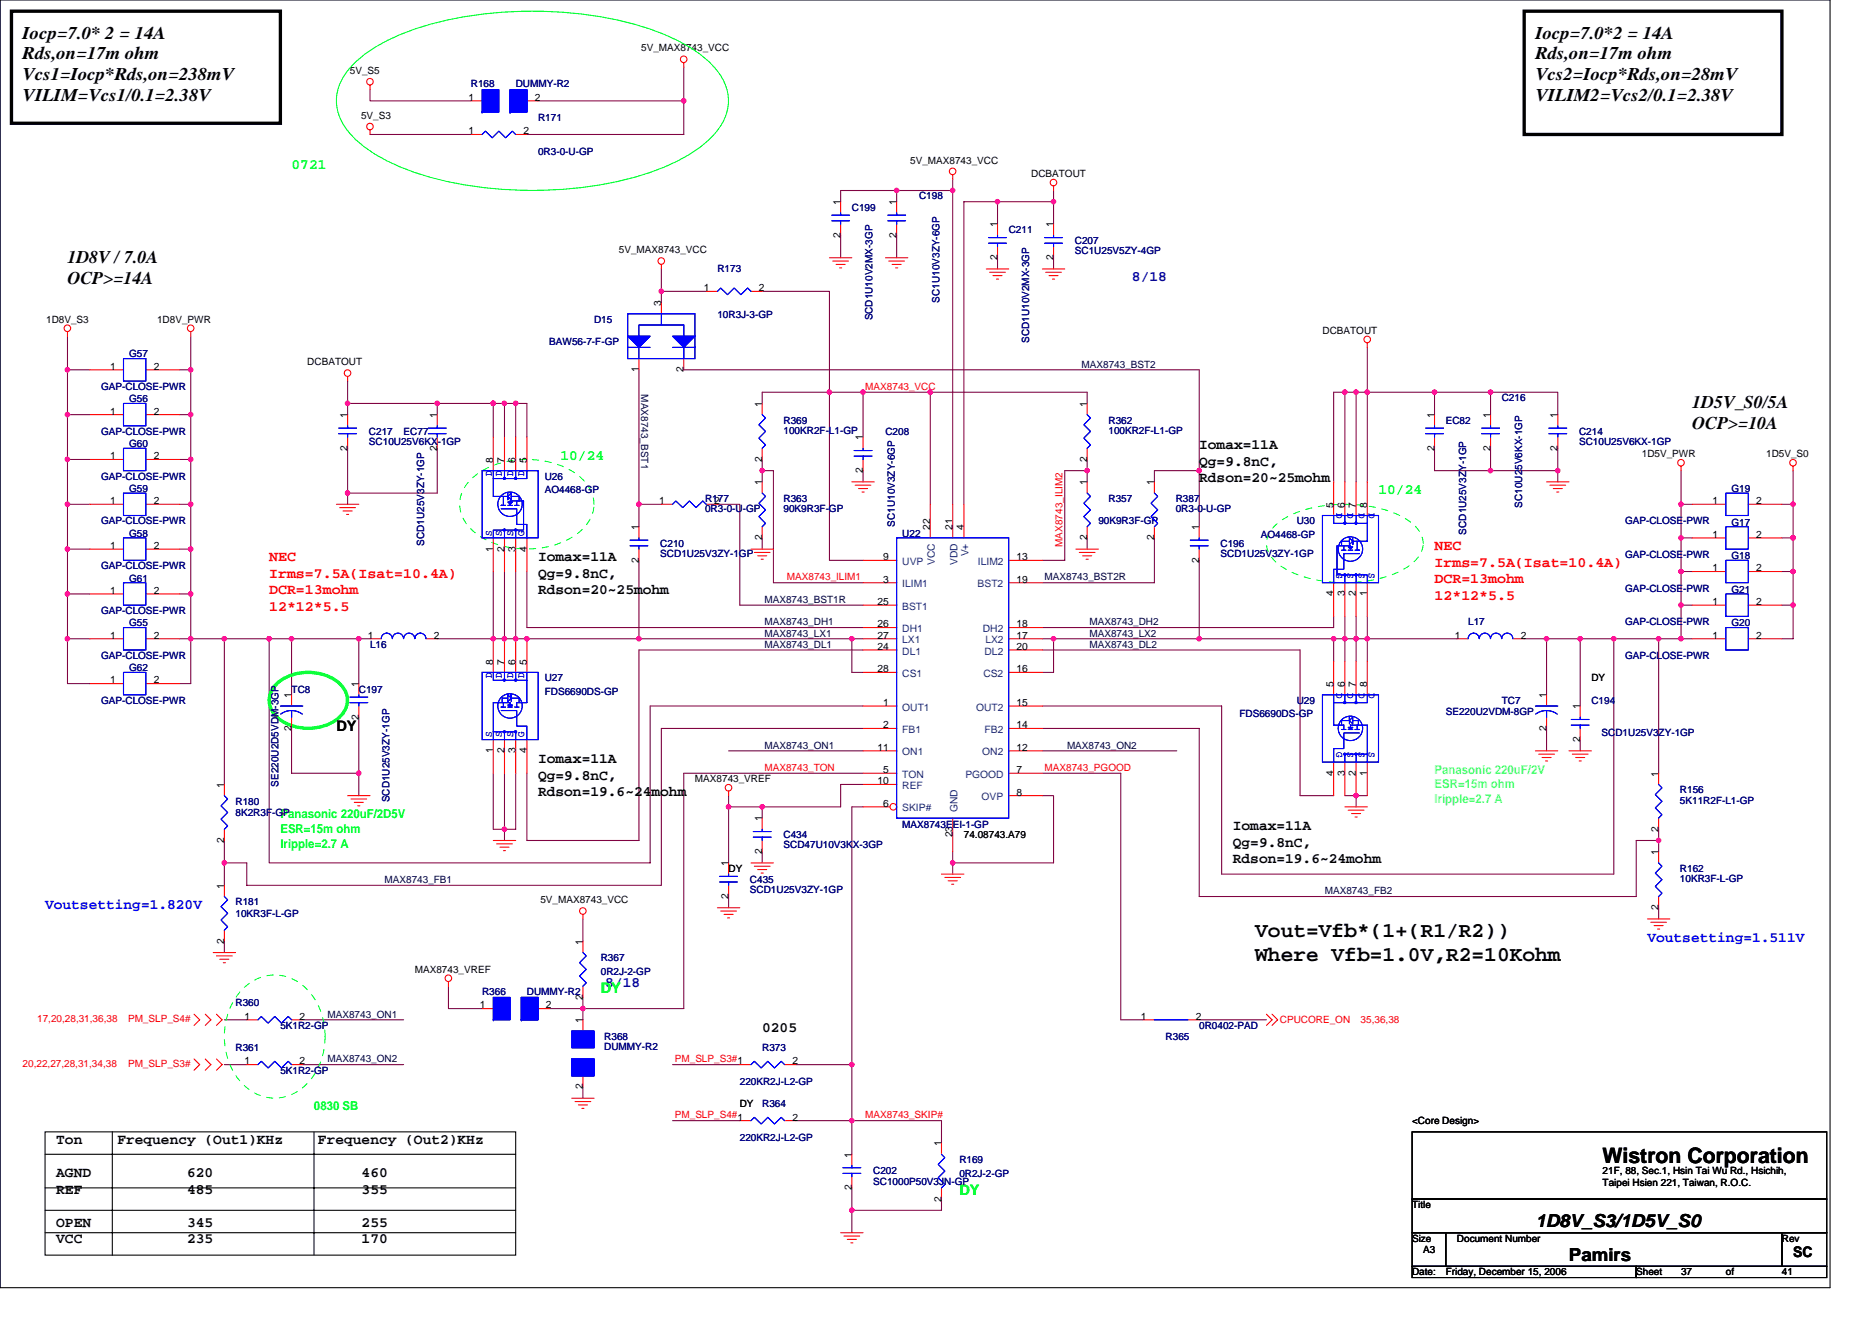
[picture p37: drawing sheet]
<svg xmlns="http://www.w3.org/2000/svg" width="297mm" height="210mm" viewBox="0 0 297 210" stroke-linecap="round" stroke-linejoin="round" font-family="sans-serif">
<defs><g id="words">
<g font-size="3.4">
<text x="199.2" y="148.6">Vout=Vfb*(1+(R1/R2))</text>
<text x="199.2" y="152.4">Where Vfb=1.0V,R2=10Kohm</text>
<text x="254.3" y="184.5">Wistron Corporation</text>
</g>
<g font-size="2.8">
<text x="3.6" y="6.1">Iocp=7.0* 2 = 14A</text>
<text x="3.6" y="9.4">Rds,on=17m ohm</text>
<text x="243.6" y="6.1">Iocp=7.0*2 = 14A</text>
<text x="243.6" y="9.4">Rds,on=17m ohm</text>
<text x="3.6" y="12.7">Vcs1=Iocp*Rds,on=238mV</text>
<text x="3.6" y="16">VILIM=Vcs1/0.1=2.38V</text>
<text x="243.6" y="12.7">Vcs2=Iocp*Rds,on=28mV</text>
<text x="243.6" y="16">VILIM2=Vcs2/0.1=2.38V</text>
<text x="10.7" y="41.7">1D8V / 7.0A</text>
<text x="10.7" y="45">OCP&gt;=14A</text>
<text x="268.5" y="64.8">1D5V_S0/5A</text>
<text x="268.5" y="68.1">OCP&gt;=10A</text>
<text x="243.6" y="194.6">1D8V_S3/1D5V_S0</text>
<text x="249" y="200">Pamirs</text>
</g>
<g font-size="2.3" fill="#0f0">
<text x="46.3" y="26.8">0721</text>
<text x="88.9" y="73">10/24</text>
<text x="218.7" y="78.4">10/24</text>
<text x="95.3" y="157.5">DY</text>
<text x="152.2" y="189.5">DY</text>
</g>
<g font-size="2.3" fill="#0000a0">
<text x="179.6" y="44.6">8/18</text>
<text x="96.1" y="156.6">8/18</text>
</g>
<g font-size="2.3">
<text x="190.3" y="71.3">Iomax=11A</text>
<text x="190.3" y="73.9">Qg=9.8nC,</text>
<text x="190.3" y="76.5">Rdson=20~25mohm</text>
<text x="85.4" y="89">Iomax=11A</text>
<text x="85.4" y="91.7">Qg=9.8nC,</text>
<text x="85.4" y="94.3">Rdson=20~25mohm</text>
<text x="53.4" y="115.9">DY</text>
<text x="85.4" y="121.1">Iomax=11A</text>
<text x="85.4" y="123.7">Qg=9.8nC,</text>
<text x="85.4" y="126.3">Rdson=19.6~24mohm</text>
<text x="195.6" y="131.7">Iomax=11A</text>
<text x="195.6" y="134.3">Qg=9.8nC,</text>
<text x="195.6" y="137">Rdson=19.6~24mohm</text>
<text x="120.9" y="163.7">0205</text>
<text x="8.9" y="181.5">Ton</text>
<text x="18.6" y="181.5">Frequency (Out1)KHz</text>
<text x="50.5" y="181.5">Frequency (Out2)KHz</text>
<text x="8.9" y="186.8">AGND</text>
<text x="8.9" y="189.4">REF</text>
<text x="29.7" y="186.8">620</text>
<text x="29.7" y="189.4">485</text>
<text x="57.4" y="186.8">460</text>
<text x="57.4" y="189.4">355</text>
<text x="8.9" y="194.6">OPEN</text>
<text x="8.9" y="197.3">VCC</text>
<text x="29.7" y="194.6">345</text>
<text x="29.7" y="197.3">235</text>
<text x="57.4" y="194.6">255</text>
<text x="57.4" y="197.3">170</text>
<text x="284.5" y="199.5">SC</text>
</g>
<g font-size="2.3" fill="#f00">
<text x="42.7" y="89">NEC</text>
<text x="227.6" y="87.3">NEC</text>
<text x="227.6" y="89.9">Irms=7.5A(Isat=10.4A)</text>
<text x="42.7" y="91.7">Irms=7.5A(Isat=10.4A)</text>
<text x="42.7" y="94.3">DCR=13mohm</text>
<text x="227.6" y="92.5">DCR=13mohm</text>
<text x="227.6" y="95.1">12*12*5.5</text>
<text x="42.7" y="96.9">12*12*5.5</text>
</g>
<g font-size="2.3" fill="#00f">
<text x="7.2" y="144.2">Voutsetting=1.820V</text>
<text x="261.4" y="149.5">Voutsetting=1.511V</text>
</g>
<g font-size="1.9" fill="#0ff">
<text x="227.6" y="122.7">Panasonic 220uF/2V</text>
<text x="227.6" y="125.1">ESR=15m ohm</text>
<text x="227.6" y="127.4">Iripple=2.7 A</text>
</g>
<g font-size="1.9" fill="#0f0">
<text x="44.5" y="129.8">Panasonic 220uF/2D5V</text>
<text x="44.5" y="132.2">ESR=15m ohm</text>
<text x="44.5" y="134.5">Iripple=2.7 A</text>
<text x="49.8" y="176.1">0830 SB</text>
</g>
<g font-size="1.6">
<text x="55.5" y="11.7">5V_S5</text>
<text x="101.7" y="8.2">5V_MAX8743_VCC</text>
<text x="74.4" y="16">1</text>
<text x="84.9" y="16">2</text>
<text x="57.3" y="18.8">5V_S3</text>
<text x="74.4" y="21.3">1</text>
<text x="83.1" y="21.3">2</text>
<text x="144.4" y="26">5V_MAX8743_VCC</text>
<text x="163.6" y="28.1">DCBATOUT</text>
<text x="133.4" y="32.5" transform="rotate(-90 133.4 32.5)">1</text>
<text x="142.3" y="32.5" transform="rotate(-90 142.3 32.5)">1</text>
<text x="98.2" y="40.2">5V_MAX8743_VCC</text>
<text x="133.4" y="37.7" transform="rotate(-90 133.4 37.7)">2</text>
<text x="142.3" y="37.7" transform="rotate(-90 142.3 37.7)">2</text>
<text x="158.3" y="41.3" transform="rotate(-90 158.3 41.3)">2</text>
<text x="158.3" y="36.1" transform="rotate(-90 158.3 36.1)">1</text>
<text x="167.1" y="41.3" transform="rotate(-90 167.1 41.3)">2</text>
<text x="167.1" y="36.1" transform="rotate(-90 167.1 36.1)">1</text>
<text x="111.7" y="46.2">1</text>
<text x="120.4" y="46.2">2</text>
<text x="7.3" y="51.2">1D8V_S3</text>
<text x="24.9" y="51.2">1D8V_PWR</text>
<text x="104.9" y="48.5" transform="rotate(-90 104.9 48.5)">3</text>
<text x="209.8" y="53">DCBATOUT</text>
<text x="17.5" y="58.7">1</text>
<text x="24.4" y="58.7">2</text>
<text x="48.8" y="58">DCBATOUT</text>
<text x="101.4" y="59.1" transform="rotate(-90 101.4 59.1)">1</text>
<text x="108.5" y="59.1" transform="rotate(-90 108.5 59.1)">2</text>
<text x="17.5" y="65.8">1</text>
<text x="24.4" y="65.8">2</text>
<text x="120.9" y="64.5" transform="rotate(-90 120.9 64.5)">1</text>
<text x="172.5" y="64.5" transform="rotate(-90 172.5 64.5)">1</text>
<text x="55.1" y="71.5" transform="rotate(-90 55.1 71.5)">2</text>
<text x="55.1" y="66.3" transform="rotate(-90 55.1 66.3)">1</text>
<text x="69.4" y="71.5" transform="rotate(-90 69.4 71.5)">2</text>
<text x="69.4" y="66.3" transform="rotate(-90 69.4 66.3)">1</text>
<text x="136.9" y="69.9" transform="rotate(-90 136.9 69.9)">1</text>
<text x="227.6" y="71.5" transform="rotate(-90 227.6 71.5)">2</text>
<text x="227.6" y="66.3" transform="rotate(-90 227.6 66.3)">1</text>
<text x="236.5" y="71.5" transform="rotate(-90 236.5 71.5)">2</text>
<text x="236.5" y="66.3" transform="rotate(-90 236.5 66.3)">1</text>
<text x="247.2" y="71.5" transform="rotate(-90 247.2 71.5)">2</text>
<text x="247.2" y="66.3" transform="rotate(-90 247.2 66.3)">1</text>
<text x="17.5" y="72.9">1</text>
<text x="24.4" y="72.9">2</text>
<text x="78.2" y="73.4" transform="rotate(-90 78.2 73.4)">8</text>
<text x="80" y="73.4" transform="rotate(-90 80 73.4)">7</text>
<text x="81.8" y="73.4" transform="rotate(-90 81.8 73.4)">6</text>
<text x="83.6" y="73.4" transform="rotate(-90 83.6 73.4)">5</text>
<text x="120.9" y="77" transform="rotate(-90 120.9 77)">1</text>
<text x="120.9" y="73.3" transform="rotate(-90 120.9 73.3)">2</text>
<text x="136.9" y="75.1" transform="rotate(-90 136.9 75.1)">2</text>
<text x="172.5" y="77" transform="rotate(-90 172.5 77)">1</text>
<text x="172.5" y="73.3" transform="rotate(-90 172.5 73.3)">2</text>
<text x="183.2" y="77" transform="rotate(-90 183.2 77)">1</text>
<text x="260.5" y="72.5">1D5V_PWR</text>
<text x="280.2" y="72.5">1D5V_S0</text>
<text x="17.5" y="80">1</text>
<text x="24.4" y="80">2</text>
<text x="104.6" y="80">1</text>
<text x="113.3" y="80">2</text>
<text x="211.6" y="80.5" transform="rotate(-90 211.6 80.5)">5</text>
<text x="213.4" y="80.5" transform="rotate(-90 213.4 80.5)">6</text>
<text x="215.2" y="80.5" transform="rotate(-90 215.2 80.5)">7</text>
<text x="216.9" y="80.5" transform="rotate(-90 216.9 80.5)">8</text>
<text x="271.7" y="80">1</text>
<text x="278.7" y="80">2</text>
<text x="17.5" y="87.1">1</text>
<text x="24.4" y="87.1">2</text>
<text x="78.2" y="87.5" transform="rotate(-90 78.2 87.5)">1</text>
<text x="80" y="87.5" transform="rotate(-90 80 87.5)">2</text>
<text x="81.8" y="87.5" transform="rotate(-90 81.8 87.5)">3</text>
<text x="83.6" y="87.5" transform="rotate(-90 83.6 87.5)">4</text>
<text x="101.4" y="89.3" transform="rotate(-90 101.4 89.3)">2</text>
<text x="101.4" y="84.1" transform="rotate(-90 101.4 84.1)">1</text>
<text x="120.9" y="85.7" transform="rotate(-90 120.9 85.7)">2</text>
<text x="140.1" y="88.9">9</text>
<text x="147.6" y="84.1" transform="rotate(-90 147.6 84.1)">22</text>
<text x="151.1" y="84.1" transform="rotate(-90 151.1 84.1)">21</text>
<text x="152.9" y="84.1" transform="rotate(-90 152.9 84.1)">4</text>
<text x="161.3" y="88.9">13</text>
<text x="172.5" y="85.7" transform="rotate(-90 172.5 85.7)">2</text>
<text x="183.2" y="85.7" transform="rotate(-90 183.2 85.7)">2</text>
<text x="190.3" y="89.3" transform="rotate(-90 190.3 89.3)">2</text>
<text x="190.3" y="84.1" transform="rotate(-90 190.3 84.1)">1</text>
<text x="271.7" y="85.3">1</text>
<text x="278.7" y="85.3">2</text>
<text x="17.5" y="94.2">1</text>
<text x="24.4" y="94.2">2</text>
<text x="139.3" y="96">25</text>
<text x="140.1" y="92.4">3</text>
<text x="161.3" y="92.4">19</text>
<text x="211.6" y="94.6" transform="rotate(-90 211.6 94.6)">4</text>
<text x="213.4" y="94.6" transform="rotate(-90 213.4 94.6)">3</text>
<text x="215.2" y="94.6" transform="rotate(-90 215.2 94.6)">2</text>
<text x="216.9" y="94.6" transform="rotate(-90 216.9 94.6)">1</text>
<text x="271.7" y="90.7">1</text>
<text x="271.7" y="96">1</text>
<text x="278.7" y="90.7">2</text>
<text x="278.7" y="96">2</text>
<text x="17.5" y="101.3">1</text>
<text x="24.4" y="101.3">2</text>
<text x="58.4" y="101.3">1</text>
<text x="68.9" y="101.3">2</text>
<text x="139.3" y="101.3">27</text>
<text x="139.3" y="99.5">26</text>
<text x="161.3" y="101.3">17</text>
<text x="161.3" y="99.5">18</text>
<text x="230.8" y="101.3">1</text>
<text x="241.3" y="101.3">2</text>
<text x="271.7" y="101.3">1</text>
<text x="278.7" y="101.3">2</text>
<text x="78.2" y="105.4" transform="rotate(-90 78.2 105.4)">8</text>
<text x="80" y="105.4" transform="rotate(-90 80 105.4)">7</text>
<text x="81.8" y="105.4" transform="rotate(-90 81.8 105.4)">6</text>
<text x="83.6" y="105.4" transform="rotate(-90 83.6 105.4)">5</text>
<text x="139.3" y="106.7">28</text>
<text x="139.3" y="103.1">24</text>
<text x="161.3" y="106.7">16</text>
<text x="161.3" y="103.1">20</text>
<text x="17.5" y="108.4">1</text>
<text x="24.4" y="108.4">2</text>
<text x="46.2" y="110.8" transform="rotate(-90 46.2 110.8)">1</text>
<text x="56.9" y="109" transform="rotate(-90 56.9 109)">1</text>
<text x="140.1" y="112">1</text>
<text x="161.3" y="112">15</text>
<text x="211.6" y="109" transform="rotate(-90 211.6 109)">5</text>
<text x="213.4" y="109" transform="rotate(-90 213.4 109)">6</text>
<text x="215.2" y="109" transform="rotate(-90 215.2 109)">7</text>
<text x="216.9" y="109" transform="rotate(-90 216.9 109)">8</text>
<text x="245.4" y="110.8" transform="rotate(-90 245.4 110.8)">1</text>
<text x="250.7" y="112.5" transform="rotate(-90 250.7 112.5)">1</text>
<text x="252.5" y="108.1">DY</text>
<text x="46.2" y="116" transform="rotate(-90 46.2 116)">2</text>
<text x="56.9" y="114.2" transform="rotate(-90 56.9 114.2)">2</text>
<text x="78.2" y="119.5" transform="rotate(-90 78.2 119.5)">1</text>
<text x="80" y="119.5" transform="rotate(-90 80 119.5)">2</text>
<text x="81.8" y="119.5" transform="rotate(-90 81.8 119.5)">3</text>
<text x="83.6" y="119.5" transform="rotate(-90 83.6 119.5)">4</text>
<text x="139.3" y="119.1">11</text>
<text x="140.1" y="115.5">2</text>
<text x="161.3" y="119.1">12</text>
<text x="161.3" y="115.5">14</text>
<text x="245.4" y="116" transform="rotate(-90 245.4 116)">2</text>
<text x="250.7" y="117.7" transform="rotate(-90 250.7 117.7)">2</text>
<text x="35.6" y="125" transform="rotate(-90 35.6 125)">1</text>
<text x="110.3" y="124.1">MAX8743_VREF</text>
<text x="139.3" y="124.4">10</text>
<text x="140.1" y="122.7">5</text>
<text x="161.3" y="122.7">7</text>
<text x="211.6" y="123.1" transform="rotate(-90 211.6 123.1)">4</text>
<text x="213.4" y="123.1" transform="rotate(-90 213.4 123.1)">3</text>
<text x="215.2" y="123.1" transform="rotate(-90 215.2 123.1)">2</text>
<text x="216.9" y="123.1" transform="rotate(-90 216.9 123.1)">1</text>
<text x="263.2" y="123.2" transform="rotate(-90 263.2 123.2)">1</text>
<text x="120.9" y="130.3" transform="rotate(-90 120.9 130.3)">1</text>
<text x="140.1" y="128">6</text>
<text x="161.3" y="126.2">8</text>
<text x="263.2" y="132" transform="rotate(-90 263.2 132)">2</text>
<text x="35.6" y="133.7" transform="rotate(-90 35.6 133.7)">2</text>
<text x="115.6" y="137.4" transform="rotate(-90 115.6 137.4)">1</text>
<text x="120.9" y="135.5" transform="rotate(-90 120.9 135.5)">2</text>
<text x="151.1" y="132.9" transform="rotate(-90 151.1 132.9)">23</text>
<text x="152.9" y="133">74.08743.A79</text>
<text x="263.2" y="135.7" transform="rotate(-90 263.2 135.7)">1</text>
<text x="35.6" y="141" transform="rotate(-90 35.6 141)">1</text>
<text x="85.7" y="143.3">5V_MAX8743_VCC</text>
<text x="115.6" y="142.6" transform="rotate(-90 115.6 142.6)">2</text>
<text x="115.6" y="138.3">DY</text>
<text x="35.6" y="149.7" transform="rotate(-90 35.6 149.7)">2</text>
<text x="92.5" y="149.9" transform="rotate(-90 92.5 149.9)">1</text>
<text x="263.2" y="144.4" transform="rotate(-90 263.2 144.4)">2</text>
<text x="65.8" y="154.3">MAX8743_VREF</text>
<text x="38.8" y="161.8">1</text>
<text x="47.5" y="161.8">2</text>
<text x="76.1" y="160">1</text>
<text x="86.6" y="160">2</text>
<text x="92.5" y="158.6" transform="rotate(-90 92.5 158.6)">2</text>
<text x="181" y="161.8">1</text>
<text x="189.8" y="161.8">2</text>
<text x="92.5" y="162.3" transform="rotate(-90 92.5 162.3)">1</text>
<text x="38.8" y="168.9">1</text>
<text x="47.5" y="168.9">2</text>
<text x="92.5" y="172.8" transform="rotate(-90 92.5 172.8)">2</text>
<text x="125.7" y="168.9">2</text>
<text x="117.4" y="175.7">DY</text>
<text x="125.7" y="177.8">2</text>
<text x="224.1" y="178.3">&lt;Core Design&gt;</text>
<text x="135.1" y="183.7" transform="rotate(-90 135.1 183.7)">1</text>
<text x="149.4" y="181.9" transform="rotate(-90 149.4 181.9)">1</text>
<text x="135.1" y="188.8" transform="rotate(-90 135.1 188.8)">2</text>
<text x="149.4" y="190.6" transform="rotate(-90 149.4 190.6)">2</text>
<text x="224.1" y="191.7">Title</text>
<text x="254.3" y="186.3">21F, 88, Sec.1, Hsin Tai Wu Rd., Hsichih,</text>
<text x="254.3" y="188.1">Taipei Hsien 221, Taiwan, R.O.C.</text>
<text x="224.1" y="197">Size</text>
<text x="231.2" y="197">Document Number</text>
<text x="282.7" y="197">Rev</text>
<text x="224.1" y="202.3">Date:</text>
<text x="225.8" y="198.8">A3</text>
<text x="229.4" y="202.3">Friday, December 15, 2006</text>
<text x="259.6" y="202.3">Sheet</text>
<text x="266.7" y="202.3">37</text>
<text x="273.9" y="202.3">of</text>
<text x="282.7" y="202.3">41</text>
</g>
<g font-size="1.6" fill="#000080">
<text x="74.7" y="13.9">R168</text>
<text x="81.8" y="13.9">DUMMY-R2</text>
<text x="85.4" y="19.2">R171</text>
<text x="85.4" y="24.5">0R3-0-U-GP</text>
<text x="135.2" y="33.4">C199</text>
<text x="145.8" y="31.6">C198</text>
<text x="160.1" y="37">C211</text>
<text x="170.6" y="38.8">C207</text>
<text x="170.6" y="40.4">SC1U25V5ZY-4GP</text>
<text x="113.8" y="43.2">R173</text>
<text x="94.3" y="51.2">D15</text>
<text x="113.8" y="50.5">10R3J-3-GP</text>
<text x="138.4" y="50.8" transform="rotate(-90 138.4 50.8)">SCD1U10V2MX-3GP</text>
<text x="149.1" y="48" transform="rotate(-90 149.1 48)">SC1U10V3ZY-6GP</text>
<text x="20.5" y="56.7">G57</text>
<text x="87.2" y="54.8">BAW56-7-F-GP</text>
<text x="163.3" y="54.4" transform="rotate(-90 163.3 54.4)">SCD1U10V2MX-3GP</text>
<text x="16" y="61.9">GAP-CLOSE-PWR</text>
<text x="20.5" y="63.8">G56</text>
<text x="238.3" y="63.6">C216</text>
<text x="16" y="69">GAP-CLOSE-PWR</text>
<text x="20.5" y="70.9">G60</text>
<text x="58.5" y="69">C217</text>
<text x="58.5" y="70.6">SC10U25V6KX-1GP</text>
<text x="64" y="69">EC77</text>
<text x="124.3" y="67.2">R369</text>
<text x="124.3" y="68.8">100KR2F-L1-GP</text>
<text x="140.5" y="69">C208</text>
<text x="175.9" y="67.2">R362</text>
<text x="175.9" y="68.8">100KR2F-L1-GP</text>
<text x="229.4" y="67.2">EC82</text>
<text x="250.6" y="69">C214</text>
<text x="250.6" y="70.6">SC10U25V6KX-1GP</text>
<text x="16" y="76.1">GAP-CLOSE-PWR</text>
<text x="86.4" y="76.1">U26</text>
<text x="16" y="83.2">GAP-CLOSE-PWR</text>
<text x="20.5" y="78">G59</text>
<text x="86.4" y="78.2">AO4468-GP</text>
<text x="111.9" y="79.7">R177</text>
<text x="111.9" y="81.3">0R3-0-U-GP</text>
<text x="124.3" y="79.7">R363</text>
<text x="124.3" y="81.3">90K9R3F-GP</text>
<text x="142" y="83.6" transform="rotate(-90 142 83.6)">SC1U10V3ZY-6GP</text>
<text x="174.3" y="83.2">90K9R3F-GP</text>
<text x="175.9" y="79.7">R357</text>
<text x="186.6" y="79.7">R387</text>
<text x="186.6" y="81.3">0R3-0-U-GP</text>
<text x="205.8" y="83.2">U30</text>
<text x="241.6" y="80.5" transform="rotate(-90 241.6 80.5)">SC10U25V6KX-1GP</text>
<text x="257.8" y="83.2">GAP-CLOSE-PWR</text>
<text x="274.7" y="78">G19</text>
<text x="274.7" y="83.4">G17</text>
<text x="20.5" y="85.2">G58</text>
<text x="67.3" y="86.6" transform="rotate(-90 67.3 86.6)">SCD1U25V3ZY-1GP</text>
<text x="104.8" y="86.8">C210</text>
<text x="104.8" y="88.4">SCD1U25V3ZY-1GP</text>
<text x="143.2" y="85.2">U22</text>
<text x="193.7" y="86.8">C196</text>
<text x="193.7" y="88.4">SCD1U25V3ZY-1GP</text>
<text x="200.1" y="85.3">AO4468-GP</text>
<text x="232.7" y="84.8" transform="rotate(-90 232.7 84.8)">SCD1U25V3ZY-1GP</text>
<text x="257.8" y="88.5">GAP-CLOSE-PWR</text>
<text x="274.7" y="88.7">G18</text>
<text x="16" y="90.3">GAP-CLOSE-PWR</text>
<text x="20.5" y="92.3">G61</text>
<text x="257.8" y="93.9">GAP-CLOSE-PWR</text>
<text x="274.7" y="94">G21</text>
<text x="16" y="97.4">GAP-CLOSE-PWR</text>
<text x="20.5" y="99.4">G55</text>
<text x="233" y="99.2">L17</text>
<text x="257.8" y="99.2">GAP-CLOSE-PWR</text>
<text x="274.7" y="99.4">G20</text>
<text x="16" y="104.5">GAP-CLOSE-PWR</text>
<text x="20.5" y="106.5">G62</text>
<text x="58.7" y="102.8">L16</text>
<text x="257.8" y="104.5">GAP-CLOSE-PWR</text>
<text x="16" y="111.7">GAP-CLOSE-PWR</text>
<text x="46.3" y="109.9">TC8</text>
<text x="56.9" y="109.9">C197</text>
<text x="86.4" y="108.1">U27</text>
<text x="86.4" y="110.2">FDS6690DS-GP</text>
<text x="196.7" y="113.8">FDS6690DS-GP</text>
<text x="205.8" y="111.7">U29</text>
<text x="229.4" y="113.4">SE220U2VDM-8GP</text>
<text x="238.3" y="111.7">TC7</text>
<text x="252.5" y="111.7">C194</text>
<text x="254.1" y="116.8">SCD1U25V3ZY-1GP</text>
<text x="44.2" y="124.8" transform="rotate(-90 44.2 124.8)">SE220U2D5VDM-3GP</text>
<text x="266.6" y="125.9">R156</text>
<text x="37.4" y="127.7">R180</text>
<text x="37.4" y="129.4">8K2R3F-GP</text>
<text x="61.8" y="127.3" transform="rotate(-90 61.8 127.3)">SCD1U25V3ZY-1GP</text>
<text x="143.2" y="131.4">MAX8743EEI-1-GP</text>
<text x="266.6" y="127.5">5K11R2F-L1-GP</text>
<text x="124.3" y="133">C434</text>
<text x="124.3" y="134.6">SCD47U10V3KX-3GP</text>
<text x="37.4" y="143.7">R181</text>
<text x="119" y="140.1">C435</text>
<text x="119" y="141.7">SCD1U25V3ZY-1GP</text>
<text x="266.6" y="138.3">R162</text>
<text x="266.6" y="139.9">10KR3F-L-GP</text>
<text x="37.4" y="145.4">10KR3F-L-GP</text>
<text x="95.3" y="152.5">R367</text>
<text x="95.3" y="154.7">0R2J-2-GP</text>
<text x="37.4" y="159.7">R360</text>
<text x="76.5" y="157.9">R366</text>
<text x="83.6" y="157.9">DUMMY-R2</text>
<text x="37.4" y="166.8">R361</text>
<text x="44.5" y="163.2">5K1R2-GP</text>
<text x="95.9" y="165">R368</text>
<text x="95.9" y="166.6">DUMMY-R2</text>
<text x="120.9" y="166.8">R373</text>
<text x="185" y="165">R365</text>
<text x="190.3" y="163.2">0R0402-PAD</text>
<text x="44.5" y="170.3">5K1R2-GP</text>
<text x="117.4" y="172.1">220KR2J-L2-GP</text>
<text x="120.9" y="175.7">R364</text>
<text x="117.4" y="181">220KR2J-L2-GP</text>
<text x="152.2" y="184.6">R169</text>
<text x="138.6" y="186.3">C202</text>
<text x="138.6" y="187.9">SC1000P50V3JN-GP</text>
<text x="152.2" y="186.7">0R2J-2-GP</text>
</g>
<g font-size="1.6" fill="#000040">
<text x="171.6" y="58.3">MAX8743_BST2</text>
<text x="101.7" y="62.6" transform="rotate(90 101.7 62.6)">MAX8743_BST1</text>
<text x="121.3" y="95.7">MAX8743_BST1R</text>
<text x="165.8" y="92.1">MAX8743_BST2R</text>
<text x="121.3" y="101">MAX8743_LX1</text>
<text x="121.3" y="99.2">MAX8743_DH1</text>
<text x="172.9" y="99.2">MAX8743_DH2</text>
<text x="172.9" y="101">MAX8743_LX2</text>
<text x="121.3" y="102.8">MAX8743_DL1</text>
<text x="172.9" y="102.8">MAX8743_DL2</text>
<text x="121.3" y="118.8">MAX8743_ON1</text>
<text x="169.3" y="118.8">MAX8743_ON2</text>
<text x="61" y="140.1">MAX8743_FB1</text>
<text x="210.2" y="141.9">MAX8743_FB2</text>
<text x="52" y="161.4">MAX8743_ON1</text>
<text x="52" y="168.6">MAX8743_ON2</text>
</g>
<g font-size="1.6" fill="#f00">
<text x="137.3" y="61.9">MAX8743_VCC</text>
<text x="168.6" y="86.8" transform="rotate(-90 168.6 86.8)">MAX8743_ILIM2</text>
<text x="124.9" y="92.1">MAX8743_ILIM1</text>
<text x="121.3" y="122.3">MAX8743_TON</text>
<text x="165.8" y="122.3">MAX8743_PGOOD</text>
<text x="5.9" y="162.2">17,20,28,31,36,38</text>
<text x="20.3" y="162.2">PM_SLP_S4#</text>
<text x="203.1" y="162.3">CPUCORE_ON</text>
<text x="215.9" y="162.3">35,36,38</text>
<text x="3.6" y="169.3">20,22,27,28,31,34,38</text>
<text x="20.3" y="169.3">PM_SLP_S3#</text>
<text x="107.1" y="168.6">PM_SLP_S3#1</text>
<text x="107.1" y="177.4">PM_SLP_S4#1</text>
<text x="137.3" y="177.4">MAX8743_SKIP#</text>
</g>
<g font-size="1.6" fill="#00f">
<text x="78" y="75.6" transform="rotate(-90 78 75.6)">D</text>
<text x="79.6" y="75.6" transform="rotate(-90 79.6 75.6)">D</text>
<text x="81.4" y="75.6" transform="rotate(-90 81.4 75.6)">D</text>
<text x="83.2" y="75.6" transform="rotate(-90 83.2 75.6)">D</text>
<text x="212" y="81.4" transform="rotate(90 212 81.4)">D</text>
<text x="213.8" y="81.4" transform="rotate(90 213.8 81.4)">D</text>
<text x="215.6" y="81.4" transform="rotate(90 215.6 81.4)">D</text>
<text x="217.2" y="81.4" transform="rotate(90 217.2 81.4)">D</text>
<text x="78" y="85" transform="rotate(-90 78 85)">S</text>
<text x="79.6" y="85" transform="rotate(-90 79.6 85)">S</text>
<text x="81.4" y="85" transform="rotate(-90 81.4 85)">S</text>
<text x="83.2" y="85" transform="rotate(-90 83.2 85)">G</text>
<text x="212" y="90.8" transform="rotate(90 212 90.8)">G</text>
<text x="213.8" y="90.8" transform="rotate(90 213.8 90.8)">S</text>
<text x="215.6" y="90.8" transform="rotate(90 215.6 90.8)">S</text>
<text x="217.2" y="90.8" transform="rotate(90 217.2 90.8)">S</text>
<text x="78" y="107.6" transform="rotate(-90 78 107.6)">D</text>
<text x="79.6" y="107.6" transform="rotate(-90 79.6 107.6)">D</text>
<text x="81.4" y="107.6" transform="rotate(-90 81.4 107.6)">D</text>
<text x="83.2" y="107.6" transform="rotate(-90 83.2 107.6)">D</text>
<text x="212" y="109.9" transform="rotate(90 212 109.9)">D</text>
<text x="213.8" y="109.9" transform="rotate(90 213.8 109.9)">D</text>
<text x="215.6" y="109.9" transform="rotate(90 215.6 109.9)">D</text>
<text x="217.2" y="109.9" transform="rotate(90 217.2 109.9)">D</text>
<text x="78" y="117" transform="rotate(-90 78 117)">S</text>
<text x="79.6" y="117" transform="rotate(-90 79.6 117)">S</text>
<text x="81.4" y="117" transform="rotate(-90 81.4 117)">S</text>
<text x="83.2" y="117" transform="rotate(-90 83.2 117)">G</text>
<text x="212" y="119.3" transform="rotate(90 212 119.3)">G</text>
<text x="213.8" y="119.3" transform="rotate(90 213.8 119.3)">S</text>
<text x="215.6" y="119.3" transform="rotate(90 215.6 119.3)">S</text>
<text x="217.2" y="119.3" transform="rotate(90 217.2 119.3)">S</text>
</g>
<g font-size="1.6" fill="#004080">
<text x="143.2" y="89.6">UVP</text>
<text x="148.4" y="89.7" transform="rotate(-90 148.4 89.7)">VCC</text>
<text x="151.9" y="89.7" transform="rotate(-90 151.9 89.7)">VDD</text>
<text x="153.7" y="88.3" transform="rotate(-90 153.7 88.3)">V+</text>
<text x="155.2" y="89.6">ILIM2</text>
<text x="143.2" y="93.2">ILIM1</text>
<text x="155.1" y="93.2">BST2</text>
<text x="143.2" y="100.3">DH1</text>
<text x="143.2" y="96.7">BST1</text>
<text x="156" y="100.3">DH2</text>
<text x="143.2" y="107.4">CS1</text>
<text x="143.2" y="102.1">LX1</text>
<text x="143.2" y="103.8">DL1</text>
<text x="156" y="107.4">CS2</text>
<text x="156.2" y="103.8">DL2</text>
<text x="156.4" y="102.1">LX2</text>
<text x="143.2" y="112.7">OUT1</text>
<text x="154.9" y="112.7">OUT2</text>
<text x="143.2" y="116.3">FB1</text>
<text x="143.2" y="119.8">ON1</text>
<text x="155.9" y="119.8">ON2</text>
<text x="156.2" y="116.3">FB2</text>
<text x="143.2" y="123.4">TON</text>
<text x="143.2" y="125.2">REF</text>
<text x="153.2" y="123.4">PGOOD</text>
<text x="143.2" y="128.7">SKIP#</text>
<text x="151.9" y="128.9" transform="rotate(-90 151.9 128.9)">GND</text>
<text x="155.8" y="127">OVP</text>
</g>
</g></defs>
<g fill="none" stroke="#000" stroke-width=".17">
<path d="M0 0h290.4v204.3h-290.4zM7.2 179.6h74.6v19.5h-74.6zM17.8 179.6v19.5M49.8 179.6v19.5M224.1 179.6h65.8v10.6h-65.8zM7.2 183.1h74.6M7.2 188.5h74.6M7.2 192h74.6M7.2 195.6h74.6M224.1 190.2h65.8v5.4h-65.8zM224.1 195.6h5.3v5.3h-5.3zM229.4 195.6h53.3v5.3h-53.3z"/>
<path d="M282.7 195.6h7.2v5.3h-7.2zM224.1 200.9h35.5v1.8h-35.5zM259.6 200.9h30.3v1.8h-30.3z"/>
</g>
<g fill="none" stroke="#800040" stroke-width=".17">
<path d="M58.7 14.2v1.8h16M85.4 16h23.1v5.3h-24.9M108.5 10.7v5.3M58.7 21.3h16M133.4 37.3v3.6M142.3 30.2v1.8M142.3 37.3v3.6M151.2 30.2h-17.8v1.8M151.2 28.4v51.6M158.3 35.6v-3.6h-5.4v48M158.3 32h8.9M167.2 30.2v5.4"/>
<path d="M10.7 58.7h3.6M10.7 53.3v40.9M28.5 58.7h1.8M30.3 53.3v55.2h-1.8M101.4 58.7v24.9M104.9 42.7v5.3M104.9 46.2h7.2M108.5 58.7h81.8v16M120.9 46.2h10.7v42.7h5.3M158.3 40.9v1.8M167.2 40.9v1.8M217 55.1v21.4"/>
<path d="M10.7 72.9h3.6M10.7 65.8h3.6M28.5 72.9h1.8M28.5 65.8h1.8M55.2 60.5v5.3M55.2 71.1v8.9M55.2 64h23.1M69.4 71.1v7.1h-14.2M69.4 64v1.8M78.3 64h1.7v5.3M78.3 64v5.3M80 64h3.6v5.3"/>
<path d="M81.8 64v5.3M120.9 64v-1.8h51.6v1.8M120.9 72.9v3.6M120.9 74.7h1.8v17.8h14.2M136.9 62.2v7.1M136.9 74.7v1.8M147.6 62.2v17.8M172.5 72.9v3.6M172.5 74.7h-3.6v14.2h-3.5M183.2 76.5v-1.8h7.1v8.9M213.4 62.2v14.3M215.2 62.2v14.3"/>
<path d="M227.6 65.8v-3.6h-16v14.3M227.6 62.2h8.9M227.6 71.1v3.6h19.6M236.5 62.2h10.7v3.6M236.5 62.2v3.6M236.5 71.1v3.6M247.2 71.1v5.4M266.7 74.7v5.3M284.5 74.7v26.6h-1.8M10.7 94.2v7.1h3.6M10.7 80h3.6M10.7 94.2h3.6"/>
<path d="M10.7 87.1h3.6M28.5 80h1.8M28.5 94.2h1.8M28.5 87.1h1.8M78.3 90.7v10.6M80 90.7v10.6M81.8 90.7v10.6M83.6 90.7v8.9h53.3M101.4 80h3.5M101.4 88.9v12.4M113.8 80h3.6v16h19.5M120.9 85.3v1.8"/>
<path d="M172.5 85.3v1.8M183.2 85.3v7.2h-17.8M190.3 88.9v12.4M211.6 97.8v1.8h-46.2M213.4 97.8v7.1M215.2 97.8v7.1M217 97.8v7.1M266.7 90.7v5.3h1.8M266.7 80v5.3h1.8M266.7 85.3v5.4h1.8M266.7 96v5.3M266.7 80h1.8"/>
<path d="M282.7 96h1.8M282.7 85.3h1.8M282.7 90.7h1.8M282.7 80h1.8M10.7 101.3v7.2h3.6M28.5 101.3h30.2M35.6 101.3v23.2M42.7 101.3v35.6h60.5v-24.9h33.7M46.3 115.6v7.1h10.6M46.3 101.3v8.9M56.9 101.3v7.2M56.9 113.8v12.4"/>
<path d="M69.4 101.3h67.5M115.6 119.1h21.3M135.2 101.3v5.4h1.7M136.9 103.1h-35.5v30.2h-17.8v-10.6M136.9 115.6h-32v24.9h-65.7v-3.6h-3.6M165.4 101.3h24.9M165.4 115.6h24.9v26.6h69.3v-8.9h3.6M165.4 103.1h40.9v23.1h5.3M165.4 119.1h21.3M167.2 101.3v5.4h-1.8M190.3 101.3h21.3v3.6M211.6 101.3h19.6"/>
<path d="M241.8 101.3h26.7M245.4 101.3v8.9M245.4 115.6v3.5M250.7 101.3v10.7M250.7 117.3v1.8M256.1 101.3v37.4h-62.3v-26.7h-28.4M263.2 101.3v21.4M35.6 133.3v7.2M78.3 122.7v8.9h3.5v-8.9M80 122.7v10.6M115.6 128h5.3v1.8M115.6 126.2v10.7"/>
<path d="M120.9 135.1v1.8M136.9 128h-1.7v40.9h-8.9M136.9 122.7h-28.4v37.3h-21.3M136.9 124.5h-3.5v3.5h-12.5M151.2 135.1v3.6M165.4 126.2h1.8v10.7h-16M165.4 122.7h12.4v39.1h3.6M213.4 126.2h1.8v1.8M215.2 126.2h1.8M263.2 131.6v3.5M35.6 149.4v1.7M71.2 156.5v3.5h5.3"/>
<path d="M92.5 145.8v3.6M92.5 158.2v3.6M115.6 142.2v1.8M263.2 144v1.8M35.6 168.9h3.6M35.6 161.8h3.6M48 168.9h16M48 161.8h16M92.5 172.5v1.7M106.7 168.9h10.7M106.7 177.8h10.7M126.3 177.8h23.1v3.6"/>
<path d="M135.2 168.9v14.2M190.3 161.8h10.7M135.2 188.5v7.1M149.4 190.2v1.8h-14.2"/>
</g>
<g fill="#f0f" stroke="#f0f" stroke-width=".17">
<circle cx="266.7" cy="101.3" r=".35"/>
<circle cx="284.5" cy="85.3" r=".35"/>
<circle cx="266.7" cy="96" r=".35"/>
<circle cx="266.7" cy="90.7" r=".35"/>
<circle cx="266.7" cy="80" r=".35"/>
<circle cx="284.5" cy="96" r=".35"/>
<circle cx="284.5" cy="90.7" r=".35"/>
<circle cx="266.7" cy="85.3" r=".35"/>
<circle cx="284.5" cy="80" r=".35"/>
<circle cx="55.1" cy="64" r=".35"/>
<circle cx="55.1" cy="78.2" r=".35"/>
<circle cx="83.6" cy="101.3" r=".35"/>
<circle cx="80" cy="64" r=".35"/>
<circle cx="136.9" cy="62.2" r=".35"/>
<circle cx="81.8" cy="101.3" r=".35"/>
<circle cx="56.9" cy="101.3" r=".35"/>
<circle cx="42.7" cy="101.3" r=".35"/>
<circle cx="120.9" cy="128" r=".35"/>
<circle cx="115.6" cy="128" r=".35"/>
<circle cx="190.3" cy="74.7" r=".35"/>
<circle cx="131.6" cy="62.2" r=".35"/>
<circle cx="120.9" cy="74.7" r=".35"/>
<circle cx="30.3" cy="87.1" r=".35"/>
<circle cx="10.7" cy="80" r=".35"/>
<circle cx="30.3" cy="72.9" r=".35"/>
<circle cx="30.3" cy="80" r=".35"/>
<circle cx="101.4" cy="80" r=".35"/>
<circle cx="10.7" cy="87.1" r=".35"/>
<circle cx="10.7" cy="72.9" r=".35"/>
<circle cx="10.7" cy="58.7" r=".35"/>
<circle cx="10.7" cy="65.8" r=".35"/>
<circle cx="30.3" cy="101.3" r=".35"/>
<circle cx="30.3" cy="94.2" r=".35"/>
<circle cx="10.7" cy="101.3" r=".35"/>
<circle cx="10.7" cy="94.2" r=".35"/>
<circle cx="135.2" cy="101.3" r=".35"/>
<circle cx="80" cy="101.3" r=".35"/>
<circle cx="78.3" cy="101.3" r=".35"/>
<circle cx="30.3" cy="58.7" r=".35"/>
<circle cx="30.3" cy="65.8" r=".35"/>
<circle cx="151.2" cy="136.9" r=".35"/>
<circle cx="35.6" cy="101.3" r=".35"/>
<circle cx="35.6" cy="136.9" r=".35"/>
<circle cx="172.5" cy="74.7" r=".35"/>
<circle cx="151.2" cy="30.2" r=".35"/>
<circle cx="142.3" cy="30.2" r=".35"/>
<circle cx="135.2" cy="177.8" r=".35"/>
<circle cx="101.4" cy="101.3" r=".35"/>
<circle cx="263.2" cy="133.3" r=".35"/>
<circle cx="263.2" cy="101.3" r=".35"/>
<circle cx="92.5" cy="160" r=".35"/>
<circle cx="135.2" cy="192" r=".35"/>
<circle cx="247.2" cy="74.7" r=".35"/>
<circle cx="236.5" cy="74.7" r=".35"/>
<circle cx="46.3" cy="101.3" r=".35"/>
<circle cx="56.9" cy="122.7" r=".35"/>
<circle cx="80" cy="131.6" r=".35"/>
<circle cx="81.8" cy="64" r=".35"/>
<circle cx="78.3" cy="64" r=".35"/>
<circle cx="104.9" cy="46.2" r=".35"/>
<circle cx="215.2" cy="101.3" r=".35"/>
<circle cx="213.4" cy="101.3" r=".35"/>
<circle cx="211.6" cy="101.3" r=".35"/>
<circle cx="190.3" cy="101.3" r=".35"/>
<circle cx="215.2" cy="126.2" r=".35"/>
<circle cx="167.2" cy="101.3" r=".35"/>
<circle cx="167.2" cy="32" r=".35"/>
<circle cx="158.3" cy="32" r=".35"/>
<circle cx="250.7" cy="101.3" r=".35"/>
<circle cx="245.4" cy="101.3" r=".35"/>
<circle cx="256.1" cy="101.3" r=".35"/>
<circle cx="135.2" cy="168.9" r=".35"/>
<circle cx="236.5" cy="62.2" r=".35"/>
<circle cx="69.4" cy="64" r=".35"/>
<circle cx="227.6" cy="62.2" r=".35"/>
<circle cx="216.9" cy="62.2" r=".35"/>
<circle cx="215.2" cy="62.2" r=".35"/>
<circle cx="213.4" cy="62.2" r=".35"/>
<circle cx="216.9" cy="101.3" r=".35"/>
<circle cx="147.6" cy="62.2" r=".35"/>
<circle cx="108.5" cy="16" r=".35"/>
</g>
<g fill="none" stroke="#f00" stroke-width=".17">
<path d="M58.7 13.5v.7M108.5 9.9v.8M58.7 20.6v.7M74.7 21.3h1.8M81.8 21.3h1.8M142.3 32v1.8M142.3 35.6v1.7M151.2 27.7v.7M158.3 35.6v1.7M158.3 39.1v1.8M167.2 29.5v.7M167.2 35.6v1.7"/>
<path d="M167.2 39.1v1.8M10.7 52.6v.7M14.3 58.7h5.3M23.2 58.7h5.3M30.3 52.6v.7M55.2 59.7v.8M101.4 56.9v1.8M104.9 42v.7M104.9 48v1.8M108.5 56.9v1.8M112.1 46.2h1.7M119.2 46.2h1.7"/>
<path d="M131.6 40.9h3.6M132.1 41.4h2.5M132.7 42h1.4M133.2 42.5h.4M140.5 40.9h3.6M141 41.4h2.5M141.6 42h1.4M142.1 42.5h.3M156.5 42.7h3.6M157 43.2h2.5M157.6 43.7h1.4M158.1 44.3h.4"/>
<path d="M165.4 42.7h3.5M165.9 43.2h2.5M166.5 43.7h1.4M167 44.3h.3M217 54.4v.7M14.3 65.8h5.3M14.3 72.9h5.3M23.2 65.8h5.3M23.2 72.9h5.3M69.4 65.8v1.8M69.4 69.3v1.8M120.9 64v1.8"/>
<path d="M120.9 71.1v1.8M120.9 76.5v1.7M135.2 76.5h3.5M135.7 77h2.5M136.2 77.5h1.5M136.8 78.1h.3M136.9 69.3v1.8M136.9 72.9v1.8M172.5 76.5v1.7M227.6 65.8v1.8M227.6 69.3v1.8M236.5 65.8v1.8"/>
<path d="M236.5 69.3v1.8M245.4 76.5h3.6M245.9 77h2.5M246.5 77.5h1.4M247 78.1h.4M247.2 65.8v1.8M247.2 69.3v1.8M266.7 74v.7M284.5 74v.7M14.3 87.1h5.3M14.3 80h5.3M14.3 94.2h5.3"/>
<path d="M23.2 87.1h5.3M23.2 80h5.3M23.2 94.2h5.3M53.4 80h3.5M53.9 80.5h2.5M54.4 81.1h1.5M55 81.6h.3M101.4 83.6v1.7M101.4 87.1v1.8M104.9 80h1.8M112.1 80h1.7M119.2 87.1h3.5"/>
<path d="M119.7 87.7h2.5M120.2 88.2h1.5M120.8 88.7h.3M120.9 83.6v1.7M136.9 92.5h5.4M152.9 80v5.3M170.7 87.1h3.6M171.3 87.7h2.5M171.8 88.2h1.4M172.3 88.7h.4M172.5 83.6v1.7M190.3 83.6v1.7"/>
<path d="M190.3 87.1v1.8M268.5 80h5.4M277.4 80h5.3M14.3 101.3h5.3M14.3 108.5h5.3M23.2 101.3h5.3M23.2 108.5h5.3M46.3 110.2v1.8M46.3 113.8v1.8M56.9 108.5v1.7M56.9 112v1.8M136.9 112h5.4"/>
<path d="M136.9 115.6h5.4M211.6 104.9v5.3M213.4 104.9v5.3M215.2 104.9v5.3M217 104.9v5.3M231.2 101.3h1.8M240.1 101.3h1.7M243.6 119.1h3.6M244.2 119.7h2.5M245.4 110.2v1.8M245.4 113.8v1.8M249 119.1h3.5"/>
<path d="M249.5 119.7h2.5M250.7 112v1.8M250.7 115.6v1.7M55.2 126.2h3.5M55.7 126.8h2.5M56.2 127.3h1.5M56.8 127.8h.3M78.3 133.3h3.5M78.8 133.9h2.5M79.3 134.4h1.5M79.9 135h.3M115.6 125.5v.7"/>
<path d="M119.2 136.9h3.5M119.7 137.4h2.5M120.2 138h1.5M120.8 138.5h.3M136.9 122.7h5.4M149.4 138.7h3.5M149.9 139.2h2.5M150.4 139.7h1.5M211.6 120.9v5.3M213.4 128h3.6M213.4 120.9v5.3M213.9 128.5h2.5"/>
<path d="M214.5 129.1h1.4M215 129.6h.3M215.2 120.9v5.3M217 120.9v5.3M244.7 120.2h1.4M245.2 120.7h.4M250 120.2h1.5M250.6 120.7h.3M263.2 122.7v1.8M263.2 129.8v1.8M263.2 135.1v1.8M33.8 151.1h3.6"/>
<path d="M34.4 151.7h2.4M34.9 152.2h1.4M35.4 152.7h.4M35.6 140.5v1.7M35.6 147.6v1.8M71.2 155.7v.8M92.5 145.1v.7M92.5 149.4v1.7M92.5 156.5v1.7M113.8 144h3.6M114.4 144.5h2.5M114.9 145.1h1.4"/>
<path d="M115.4 145.6h.4M151 140.3h.3M261.4 145.8h3.6M261.9 146.3h2.5M262.5 146.9h1.4M263 147.4h.4M263.2 142.2v1.8M30.8 168l.9 .9-.9 .9M30.8 160.9l.9 .9-.9 .9M32.6 168l.9 .9-.9 .9M32.6 160.9l.9 .9-.9 .9M34.4 168l.8 .9-.8 .9"/>
<path d="M34.4 160.9l.8 .9-.8 .9M39.2 168.9h1.7M39.2 161.8h1.7M46.3 168.9h1.7M46.3 161.8h1.7M90.7 174.2h3.6M91.2 174.8h2.5M91.8 175.3h1.4M92.3 175.9h.4M92.5 161.8v1.8M92.5 170.7v1.8M181.4 161.8h1.8"/>
<path d="M188.5 161.8h1.8M201 160.9l.8 .9-.8 .9M201.8 160.9l.9 .9-.9 .9M133.4 195.6h3.5M133.9 196.1h2.5M134.4 196.6h1.5M135 197.2h.3M149.4 181.4v1.7M149.4 188.5v1.7"/>
<circle cx="58.7" cy="13" r=".52"/>
<circle cx="108.5" cy="9.4" r=".52"/>
<circle cx="58.7" cy="20.1" r=".52"/>
<circle cx="151.2" cy="27.2" r=".52"/>
<circle cx="167.2" cy="29" r=".52"/>
<circle cx="10.7" cy="52.1" r=".52"/>
<circle cx="30.3" cy="52.1" r=".52"/>
<circle cx="55.1" cy="59.2" r=".52"/>
<circle cx="104.9" cy="41.4" r=".52"/>
<circle cx="216.9" cy="53.9" r=".52"/>
<circle cx="266.7" cy="73.4" r=".52"/>
<circle cx="284.5" cy="73.4" r=".52"/>
<circle cx="115.6" cy="125" r=".52"/>
<circle cx="71.1" cy="155.2" r=".52"/>
<circle cx="92.5" cy="144.5" r=".52"/>
</g>
<path d="M43.9 108.5a7.9 7.9 0 0 1 10 0 3.5 3.5 0 0 1-.6 5.7 7.9 7.9 0 0 1-9.4-.5 3.5 3.5 0 0 1 0-5.2z" fill="none" stroke="#0f0" stroke-width=".53"/>
<path d="M1.8 1.8h42.7v17.8h-42.7zM241.8 1.8h40.9v19.5h-40.9z" fill="none" stroke="#000" stroke-width=".53"/>
<path d="M55.8 10.4a26.8 26.8 0 0 1 12.3-6.5 63.6 63.6 0 0 1 34.8 .6 25.5 25.5 0 0 1 10.2 5.9 7.5 7.5 0 0 1 0 11.1 26.9 26.9 0 0 1-12.2 6.6 63.4 63.4 0 0 1-34.8-.6 25.5 25.5 0 0 1-10.3-6 7.5 7.5 0 0 1 0-11.1z" fill="none" stroke="#0f0" stroke-width=".17"/>
<path d="M74.4 76.4a12.4 12.4 0 0 1 9.2-3.5 12.4 12.4 0 0 1 9.2 3.5 5.2 5.2 0 0 1-.8 7.9 14.3 14.3 0 0 1-13.8 1.8 7.9 7.9 0 0 1-5.2-5.1 5.2 5.2 0 0 1 1.4-4.6zM202.4 83.3a15.7 15.7 0 0 1 9.4-3.2 20.5 20.5 0 0 1 10.9 2 5.1 5.1 0 0 1 3.1 4.1 5.1 5.1 0 0 1-3.1 4.1 21.7 21.7 0 0 1-18.6 0 5.1 5.1 0 0 1-3.1-4.1 4 4 0 0 1 1.4-2.9zM38.7 156.7a7 7 0 0 1 10.5 .8 11.3 11.3 0 0 1-.7 14.7 6.9 6.9 0 0 1-10.6-.8 11.3 11.3 0 0 1 .8-14.7z" fill="none" stroke="#0f0" stroke-width=".16" stroke-dasharray="1 1 1 1 1 1 1 1"/>
<g fill="none" stroke="#00f" stroke-width=".17">
<path d="M76.5 21.3l.5-.5 1.1 1.1 1.1-1.1 1 1.1 1.1-1.1 .5 .5M140.9 34.1h2.8M140.9 35h2.8M142.3 33.8v.3M142.3 35v.6M156.9 37.7h2.8M156.9 38.6h2.8M158.3 37.3v.4M158.3 38.6v.5M165.8 37.7h2.8M165.8 38.6h2.8M167.2 37.3v.4"/>
<path d="M167.2 38.6v.5M19.6 56.9h3.6v3.6h-3.6zM99.6 49.8h10.7v7.1h-10.7zM99.6 55.1h3.6M101.4 53.3v-1.7h7.1v1.7M101.4 55.1v1.8M104.9 49.8v1.8M106.7 55.1h3.6M108.5 55.1v1.8M113.8 46.2l.6-.5 1 1.1 1.1-1.1 1.1 1.1 1-1.1 .6 .5M19.6 64h3.6v3.6h-3.6zM19.6 71.1h3.6v3.6h-3.6z"/>
<path d="M19.6 78.2h3.6v3.6h-3.6zM68 67.9h2.8M68 68.8h2.8M69.4 67.6v.3M69.4 68.8v.5M120.9 78.2l.6 .6-1.1 1 1.1 1.1-1.1 1.1 1.1 1-.6 .6M120.9 65.8l.6 .5-1.1 1.1 1.1 1.1-1.1 1 1.1 1.1-.6 .5M135.5 71.5h2.9M135.5 72.4h2.9M136.9 71.1v.4M136.9 72.4v.5M172.5 78.2l.5 .6-1 1 1 1.1-1 1.1 1 1-.5 .6"/>
<path d="M226.2 67.9h2.8M226.2 68.8h2.8M227.6 67.6v.3M227.6 68.8v.5M235.1 67.9h2.8M235.1 68.8h2.8M236.5 67.6v.3M236.5 68.8v.5M245.8 67.9h2.8M245.8 68.8h2.8M247.2 67.6v.3M247.2 68.8v.5"/>
<path d="M273.9 78.2h3.5v3.6h-3.5zM19.6 85.3h3.6v3.6h-3.6zM19.6 92.5h3.6v3.5h-3.6zM19.6 99.6h3.6v3.5h-3.6zM100 85.7h2.8M100 86.6h2.8M101.4 85.3v.4M101.4 86.6v.5M106.7 80l.5-.5 1.1 1 1.1-1 1 1 1.1-1 .6 .5M188.9 85.7h2.8M188.9 86.6h2.8M190.3 85.3v.4"/>
<path d="M190.3 86.6v.5M19.6 106.7h3.6v3.5h-3.6zM44.5 112h3.5M44.5 113.3a2.86 2.86 0 0 1 3.5 0M46.3 112.7v1.1M55.5 111.5h2.9M55.5 110.6h2.9M56.9 110.2v.4M56.9 111.5v.5M209.8 110.2h8.9v10.7h-8.9zM211.6 110.2v4.8h1.6v.7M212.9 115.7h.7"/>
<path d="M213.3 119.5h.2v.3h-.2zM213.3 111.3h.2v.3h-.2zM213.4 110.2v1.3M213.9 115.7h.7M214.1 114.9v-1.1v.5l.5-.5v1.1l-.5-.6h-1.2v.7M214.3 115.7l.3-.3h-.7l.4 .3v-.7h2.7v5.9M214.6 114.3h.9v.7M215.1 119.5h.2v.3h-.2zM215.1 111.3h.2v.3h-.2zM215.2 110.2v1.3M215.2 119.7v1.2M215.3 115v.7h.4h-.7"/>
<path d="M215.7 116.3h-2.5v2.5h-1.6v2.1M217 119.7h-3.6v1.2M217 110.2v1.3h-5.4M233 101.3a.88 .88 0 0 1 .8-.8 .88 .88 0 0 1 .9 .8 .89 .89 0 0 1 .9-.8 .89 .89 0 0 1 .9 .8 .89 .89 0 0 1 .9-.8 .89 .89 0 0 1 .9 .8 .89 .89 0 0 1 .9-.8 .89 .89 0 0 1 .8 .8M243.6 112h3.6M243.7 113.3a2.86 2.86 0 0 1 3.4 0M245.4 112.7v1.1M249.3 115h2.9M249.3 114.2h2.9M250.7 113.8v.4M250.7 115v.6M263.2 136.9l.5 .5-1 1.1 1 1.1-1 1 1 1.1-.5 .5"/>
<path d="M263.2 124.5l.5 .5-1 1.1 1 1-1 1.1 1 1.1-.5 .5M35.6 142.2l.5 .6-1 1 1 1.1-1 1.1 1 1-.5 .6M92.5 151.1l.5 .6-1 1 1 1.1-1 1.1 1 1-.5 .6M40.9 168.9l.6-.5 1 1 1.1-1 1.1 1 1-1 .6 .5M40.9 161.8l.6-.5 1 1 1.1-1 1.1 1 1-1 .6 .5M183.2 161.8h5.3M149.4 183.1l.5 .6-1 1 1 1.1-1 1.1 1 1-.5 .6"/>
<circle cx="214.3" cy="115.6" r="1.94"/>
</g>
<g fill="#00f" stroke="#00f" stroke-width=".17">
<path d="M90.7 163.6h3.6v2.6h-3.6z" fill-rule="evenodd"/>
<path d="M90.7 168h3.6v2.7h-3.6z" fill-rule="evenodd"/>
<path d="M90.7 168h3.6v2.7h-3.6z" fill-rule="evenodd"/>
<path d="M90.7 163.6h3.6v2.6h-3.6z" fill-rule="evenodd"/>
<path d="M90.7 168h3.6v2.7h-3.6z" fill-rule="evenodd"/>
<path d="M90.7 168h3.6v2.7h-3.6z" fill-rule="evenodd"/>
<path d="M99.6 53.3h3.6l-1.8 1.8z" fill-rule="evenodd"/>
<path d="M106.7 53.3h3.6l-1.8 1.8z" fill-rule="evenodd"/>
<path d="M99.6 53.3h3.6l-1.8 1.8z" fill-rule="evenodd"/>
<path d="M106.7 53.3h3.6l-1.8 1.8z" fill-rule="evenodd"/>
</g>
<circle cx="141.7" cy="128" r=".52" fill="#fff" stroke="#f00" stroke-width=".17"/>
<g fill="none" stroke="#f00" stroke-width=".17">
<path d="M74.7 16h1.8M83.6 16h1.8M133.4 32v1.8M133.4 35.6v1.7M55.2 65.8v1.8M55.2 69.3v1.8M78.3 69.3v5.4M80 69.3v5.4M81.8 69.3v5.4M83.6 69.3v5.4M172.5 64v1.8M172.5 71.1v1.8"/>
<path d="M183.2 76.5v1.7M211.6 76.5v5.3M213.4 76.5v5.3M215.2 76.5v5.3M217 76.5v5.3M78.3 85.3v5.4M80 85.3v5.4M81.8 85.3v5.4M83.6 85.3v5.4M136.9 88.9h5.4M136.9 99.6h5.4M136.9 96h5.4"/>
<path d="M147.6 80v5.3M151.2 80v5.3M160.1 88.9h5.3M160.1 99.6h5.3M160.1 92.5h5.3M183.2 83.6v1.7M211.6 92.5v5.3M213.4 92.5v5.3M215.2 92.5v5.3M217 92.5v5.3M268.5 96h5.4M268.5 85.3h5.4"/>
<path d="M268.5 90.7h5.4M277.4 96h5.3M277.4 85.3h5.3M277.4 90.7h5.3M58.7 101.3h1.8M67.6 101.3h1.8M78.3 101.3v5.4M78.3 117.3v5.4M80 101.3v5.4M80 117.3v5.4M81.8 101.3v5.4M81.8 117.3v5.4"/>
<path d="M83.6 101.3v5.4M83.6 117.3v5.4M136.9 119.1h5.4M136.9 106.7h5.4M136.9 101.3h5.4M136.9 103.1h5.4M160.1 119.1h5.3M160.1 115.6h5.3M160.1 106.7h5.3M160.1 101.3h5.3M160.1 103.1h5.3M160.1 112h5.3"/>
<path d="M268.5 101.3h5.4M277.4 101.3h5.3M35.6 124.5v1.7M35.6 131.6v1.7M115.6 136.9v1.8M120.9 129.8v1.8M120.9 133.3v1.8M136.9 128h4.3M136.9 124.5h5.4M151.2 129.8v5.3M160.1 122.7h5.3M160.1 126.2h5.3"/>
<path d="M115.6 140.5v1.7M76.5 160h1.8M85.4 160h1.8M117.4 177.8h1.8M117.4 168.9h1.8M124.5 177.8h1.8M124.5 168.9h1.8M135.2 183.1v1.8M135.2 186.7v1.8"/>
</g>
<g fill="none" stroke="#00f" stroke-width=".17">
<path d="M132 34.1h2.8M132 35h2.8M133.4 33.8v.3M133.4 35v.6M53.7 67.9h2.9M53.7 68.8h2.9M55.2 67.6v.3M55.2 68.8v.5M76.5 74.7h8.9v10.6h-8.9zM78.3 74.7v4.1h2.3l.5-.6v1.1l-.5-.5v.5v-1.1M79.9 78.8v1.4h-.4h.7M79.9 75.8h.2v.2h-.2z"/>
<path d="M80 74.7v1.2M80.6 79.7h.7l-.4 .3zM81.1 78.8h1.3v.7M81.7 75.8h.2v.2h-.2zM81.8 74.7v1.2M82 79.5v.7M83.6 74.7v1.2h-5.3M172.5 65.8l.5 .5-1 1.1 1 1.1-1 1 1 1.1-.5 .5M183.2 78.2l.5 .6-1.1 1 1.1 1.1-1.1 1.1 1.1 1-.5 .6M79.5 80.7h2.5v2.5h1.6v2.1M79.9 84h.2v.2h-.2zM80 84.1v1.2"/>
<path d="M80.6 80.2h.7M80.9 80.2v-.7h2.2v4.6h-4.8v1.2M81.7 80.2h.7M81.7 84h.2v.2h-.2zM81.8 84.1v1.2M142.3 85.3h17.8v44.5h-17.8zM209.8 81.8h8.9v10.7h-8.9zM211.6 81.8v1.2h5.4M212.9 87.3h.7M213.2 86.6v.7M213.3 91.1h.2v.2h-.2zM213.3 82.9h.2v.2h-.2z"/>
<path d="M213.4 81.8v1.2M213.4 91.2v1.3M213.9 86.8h.7l-.3 .3zM213.9 87.3h.7M214.1 85.9h-1.2v.7M214.3 87.3v-.7h-2.2v4.6h4.9v1.3M215.1 91.1h.2v.2h-.2zM215.1 82.9h.2v.2h-.2zM215.2 81.8v1.2M215.2 91.2v1.3M215.3 85.9v1.4h.4h-.7M215.7 87.8h-2.5v2.5h-1.6v2.2"/>
<path d="M217 81.8v4.1h-2.4l-.5-.6v1.1l.5-.5v.5v-1.1M273.9 83.6h3.5v3.5h-3.5zM273.9 88.9h3.5v3.6h-3.5zM273.9 94.2h3.5v3.6h-3.5zM273.9 99.6h3.5v3.5h-3.5zM60.5 101.3a.88 .88 0 0 1 .9-.8 .88 .88 0 0 1 .8 .8M62.3 101.3a.88 .88 0 0 1 .8-.8 .88 .88 0 0 1 .9 .8M64 101.3a.88 .88 0 0 1 .9-.8 .88 .88 0 0 1 .9 .8 .89 .89 0 0 1 .9-.8 .89 .89 0 0 1 .9 .8M76.5 106.7h8.9v10.6h-8.9zM78.3 116.1h3.5v1.2M78.3 106.7v1.2h5.3M79.5 112.7h2.5v2.5h1.6v2.1"/>
<path d="M79.9 111.5v.7h-.4h.7M79.9 116h.2v.2h-.2zM79.9 107.8h.2v.2h-.2zM80 106.7v1.2M80 116.1v1.2M80.6 112.2h.7M80.6 110.8h-.9v.7M80.9 112.2l-.3-.4h.7l-.4 .4v-.7h-2.6v5.8M81.1 111.3v-1.1v.6l-.5-.6v1.1l.5-.5h1.3v.7M81.7 112.2h.7M81.7 116h.2v.2h-.2zM81.7 107.8h.2v.2h-.2z"/>
<path d="M81.8 106.7v1.2M83.6 106.7v4.8h-1.6v.7M35.6 126.2l.5 .6-1 1 1 1.1-1 1.1 1 1-.5 .6M114.2 139h2.8M114.2 139.9h2.8M115.6 138.7v.3M115.6 139.9v.6M119.5 131.9h2.9M119.5 132.8h2.9M120.9 131.6v.3M120.9 132.8v.5M119.2 177.8l.5-.5 1.1 1 1-1 1.1 1 1.1-1 .5 .5"/>
<path d="M119.2 168.9l.5-.5 1.1 1 1-1 1.1 1 1.1-1 .5 .5M133.7 185.3h2.9M133.7 186.2h2.9M135.2 184.9v.4M135.2 186.2v.5"/>
<circle cx="80.9" cy="80" r="1.94"/>
<circle cx="214.3" cy="87.1" r="1.94"/>
<circle cx="80.9" cy="112" r="1.94"/>
</g>
<g fill="#00f" stroke="#00f" stroke-width=".17">
<path d="M76.5 14.2v3.6h2.7v-3.6z" fill-rule="evenodd"/>
<path d="M80.9 14.2v3.6h2.7v-3.6z" fill-rule="evenodd"/>
<path d="M80.9 14.2v3.6h2.7v-3.6z" fill-rule="evenodd"/>
<path d="M76.5 14.2v3.6h2.7v-3.6z" fill-rule="evenodd"/>
<path d="M80.9 14.2v3.6h2.7v-3.6z" fill-rule="evenodd"/>
<path d="M80.9 14.2v3.6h2.7v-3.6z" fill-rule="evenodd"/>
<path d="M78.3 158.2v3.6h2.6v-3.6z" fill-rule="evenodd"/>
<path d="M82.7 158.2v3.6h2.7v-3.6z" fill-rule="evenodd"/>
<path d="M82.7 158.2v3.6h2.7v-3.6z" fill-rule="evenodd"/>
<path d="M78.3 158.2v3.6h2.6v-3.6z" fill-rule="evenodd"/>
<path d="M82.7 158.2v3.6h2.7v-3.6z" fill-rule="evenodd"/>
<path d="M82.7 158.2v3.6h2.7v-3.6z" fill-rule="evenodd"/>
</g>
<g fill="#f0f" stroke="#f0f" stroke-width=".17">
<circle cx="266.7" cy="101.3" r=".35"/>
<circle cx="284.5" cy="85.3" r=".35"/>
<circle cx="266.7" cy="96" r=".35"/>
<circle cx="266.7" cy="90.7" r=".35"/>
<circle cx="266.7" cy="80" r=".35"/>
<circle cx="284.5" cy="96" r=".35"/>
<circle cx="284.5" cy="90.7" r=".35"/>
<circle cx="266.7" cy="85.3" r=".35"/>
<circle cx="284.5" cy="80" r=".35"/>
<circle cx="55.1" cy="64" r=".35"/>
<circle cx="55.1" cy="78.2" r=".35"/>
<circle cx="83.6" cy="101.3" r=".35"/>
<circle cx="80" cy="64" r=".35"/>
<circle cx="136.9" cy="62.2" r=".35"/>
<circle cx="81.8" cy="101.3" r=".35"/>
<circle cx="56.9" cy="101.3" r=".35"/>
<circle cx="42.7" cy="101.3" r=".35"/>
<circle cx="120.9" cy="128" r=".35"/>
<circle cx="115.6" cy="128" r=".35"/>
<circle cx="190.3" cy="74.7" r=".35"/>
<circle cx="131.6" cy="62.2" r=".35"/>
<circle cx="120.9" cy="74.7" r=".35"/>
<circle cx="30.3" cy="87.1" r=".35"/>
<circle cx="10.7" cy="80" r=".35"/>
<circle cx="30.3" cy="72.9" r=".35"/>
<circle cx="30.3" cy="80" r=".35"/>
<circle cx="101.4" cy="80" r=".35"/>
<circle cx="10.7" cy="87.1" r=".35"/>
<circle cx="10.7" cy="72.9" r=".35"/>
<circle cx="10.7" cy="58.7" r=".35"/>
<circle cx="10.7" cy="65.8" r=".35"/>
<circle cx="30.3" cy="101.3" r=".35"/>
<circle cx="30.3" cy="94.2" r=".35"/>
<circle cx="10.7" cy="101.3" r=".35"/>
<circle cx="10.7" cy="94.2" r=".35"/>
<circle cx="135.2" cy="101.3" r=".35"/>
<circle cx="80" cy="101.3" r=".35"/>
<circle cx="78.3" cy="101.3" r=".35"/>
<circle cx="30.3" cy="58.7" r=".35"/>
<circle cx="30.3" cy="65.8" r=".35"/>
<circle cx="151.2" cy="136.9" r=".35"/>
<circle cx="35.6" cy="101.3" r=".35"/>
<circle cx="35.6" cy="136.9" r=".35"/>
<circle cx="172.5" cy="74.7" r=".35"/>
<circle cx="151.2" cy="30.2" r=".35"/>
<circle cx="142.3" cy="30.2" r=".35"/>
<circle cx="135.2" cy="177.8" r=".35"/>
<circle cx="101.4" cy="101.3" r=".35"/>
<circle cx="263.2" cy="133.3" r=".35"/>
<circle cx="263.2" cy="101.3" r=".35"/>
<circle cx="92.5" cy="160" r=".35"/>
<circle cx="135.2" cy="192" r=".35"/>
<circle cx="247.2" cy="74.7" r=".35"/>
<circle cx="236.5" cy="74.7" r=".35"/>
<circle cx="46.3" cy="101.3" r=".35"/>
<circle cx="56.9" cy="122.7" r=".35"/>
<circle cx="80" cy="131.6" r=".35"/>
<circle cx="81.8" cy="64" r=".35"/>
<circle cx="78.3" cy="64" r=".35"/>
<circle cx="104.9" cy="46.2" r=".35"/>
<circle cx="215.2" cy="101.3" r=".35"/>
<circle cx="213.4" cy="101.3" r=".35"/>
<circle cx="211.6" cy="101.3" r=".35"/>
<circle cx="190.3" cy="101.3" r=".35"/>
<circle cx="215.2" cy="126.2" r=".35"/>
<circle cx="167.2" cy="101.3" r=".35"/>
<circle cx="167.2" cy="32" r=".35"/>
<circle cx="158.3" cy="32" r=".35"/>
<circle cx="250.7" cy="101.3" r=".35"/>
<circle cx="245.4" cy="101.3" r=".35"/>
<circle cx="256.1" cy="101.3" r=".35"/>
<circle cx="135.2" cy="168.9" r=".35"/>
<circle cx="236.5" cy="62.2" r=".35"/>
<circle cx="69.4" cy="64" r=".35"/>
<circle cx="227.6" cy="62.2" r=".35"/>
<circle cx="216.9" cy="62.2" r=".35"/>
<circle cx="215.2" cy="62.2" r=".35"/>
<circle cx="213.4" cy="62.2" r=".35"/>
<circle cx="216.9" cy="101.3" r=".35"/>
<circle cx="147.6" cy="62.2" r=".35"/>
<circle cx="108.5" cy="16" r=".35"/>
</g>
<use href="#words"/>
</svg>
